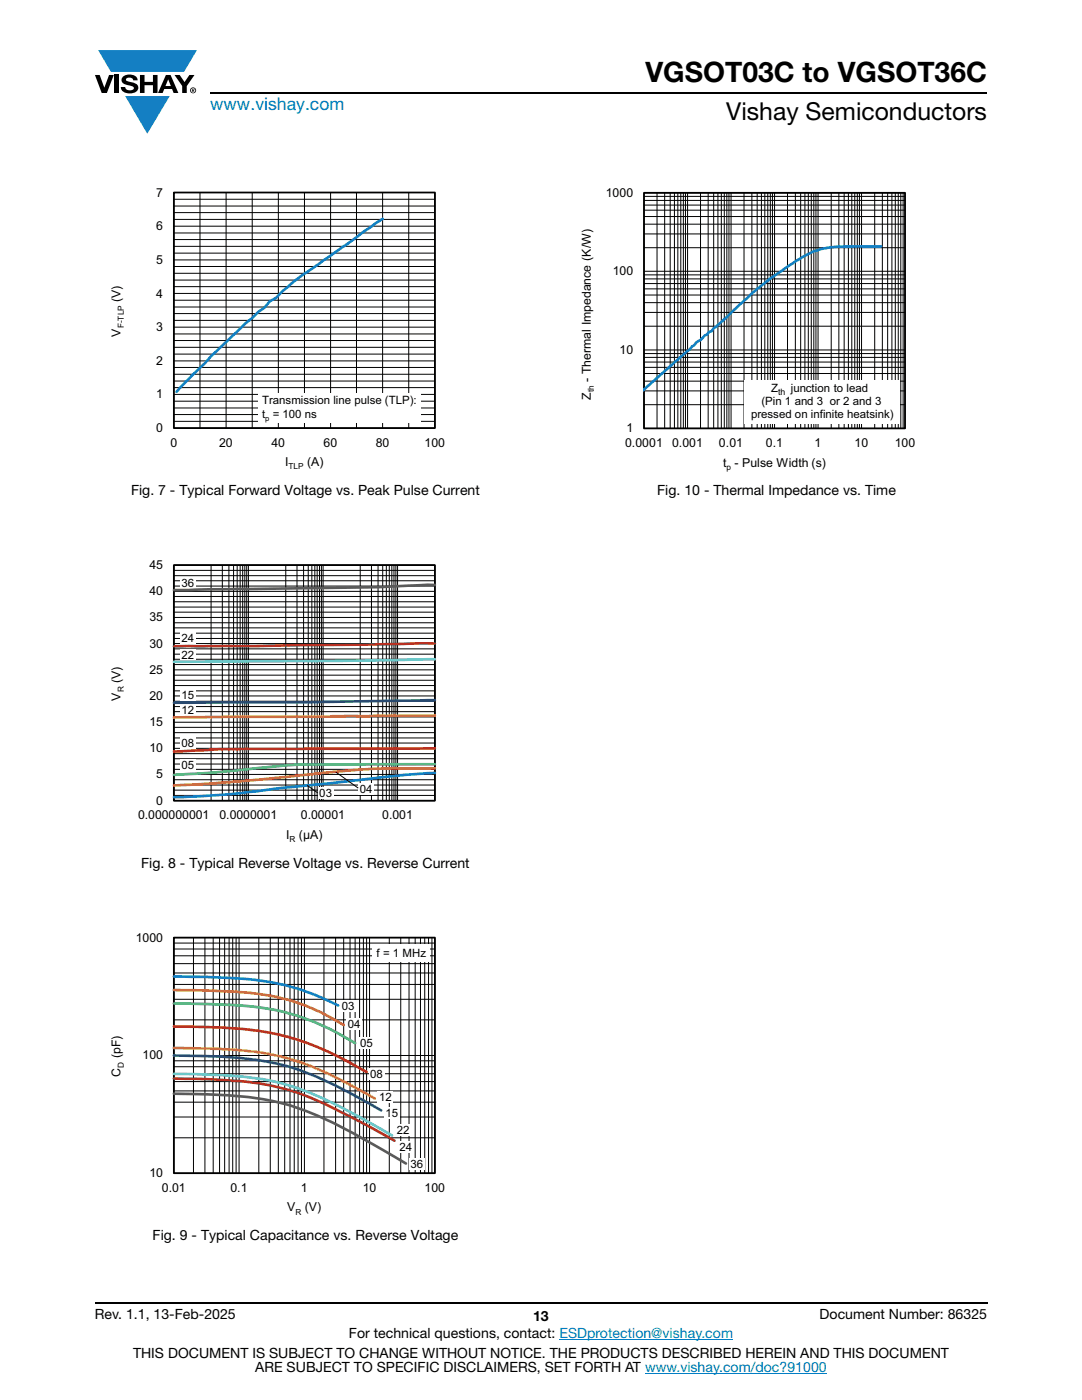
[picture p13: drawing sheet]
<svg xmlns="http://www.w3.org/2000/svg" width="216mm" height="279mm" viewBox="0 0 216 279" stroke-linecap="round" stroke-linejoin="round" font-family="sans-serif">
<defs><g id="words">
<text font-size="5.6" x="128.8" y="16.4">VGSOT03C to VGSOT36C</text>
<text font-size="4.9" x="144.9" y="24">Vishay Semiconductors</text>
<text font-size="3.5" fill="#007ec4" x="42" y="21.9">www.vishay.com</text>
<g font-size="2.8">
<text x="26.1" y="98.8">Fig. 7 - Typical Forward Voltage vs. Peak Pulse Current</text>
<text x="131.1" y="98.8">Fig. 10 - Thermal Impedance vs. Time</text>
<text x="28.2" y="173.2">Fig. 8 - Typical Reverse Voltage vs. Reverse Current</text>
<text x="30.4" y="247.5">Fig. 9 - Typical Capacitance vs. Reverse Voltage</text>
<text x="18.9" y="263.3">Rev. 1.1, 13-Feb-2025</text>
<text x="106.4" y="263.6">13</text>
<text x="163.6" y="263.3">Document Number: 86325</text>
<text x="69.6" y="267.1">For technical questions, contact: ESDprotection@vishay.com</text>
<text x="26.5" y="271">THIS DOCUMENT IS SUBJECT TO CHANGE WITHOUT NOTICE. THE PRODUCTS DESCRIBED HEREIN AND THIS DOCUMENT</text>
<text x="50.9" y="273.8">ARE SUBJECT TO SPECIFIC DISCLAIMERS, SET FORTH AT www.vishay.com/doc?91000</text>
</g>
<g font-size="2.5">
<text x="31.2" y="39.2">7</text>
<text x="120.9" y="39.3">1000</text>
<text x="31.2" y="45.9">6</text>
<text x="31.2" y="52.7">5</text>
<text x="31.2" y="59.4">4</text>
<text x="122.3" y="54.9">100</text>
<text x="24.1" y="60.3" transform="rotate(-90 24.1 60.3)">(V)</text>
<text x="24.1" y="67.2" transform="rotate(-90 24.1 67.2)">V</text>
<text x="31.2" y="66.1">3</text>
<text x="123.6" y="70.6">10</text>
<text x="31.2" y="72.8">2</text>
<text x="117.9" y="76.2" transform="rotate(-90 117.9 76.2)">- Thermal Impedance (K/W)</text>
<text x="31.2" y="79.5">1</text>
<text x="117.9" y="79.8" transform="rotate(-90 117.9 79.8)">Z</text>
<text x="31.2" y="86.2">0</text>
<text x="34" y="89.2">0</text>
<text x="43.7" y="89.2">20</text>
<text x="54.2" y="89.2">40</text>
<text x="64.6" y="89.2">60</text>
<text x="75" y="89.2">80</text>
<text x="84.7" y="89.2">100</text>
<text x="124.7" y="89.2">0.0001</text>
<text x="125" y="86.3">1</text>
<text x="134.1" y="89.2">0.001</text>
<text x="143.5" y="89.2">0.01</text>
<text x="152.8" y="89.2">0.1</text>
<text x="162.5" y="89.2">1</text>
<text x="170.5" y="89.2">10</text>
<text x="178.5" y="89.2">100</text>
<text x="56.9" y="93.1">I</text>
<text x="61.3" y="93.1">(A)</text>
<text x="144.3" y="93.1">t - Pulse Width (s)</text>
<text x="29.8" y="113.6">45</text>
<text x="29.8" y="118.8">40</text>
<text x="29.8" y="124">35</text>
<text x="29.8" y="129.2">30</text>
<text x="24.1" y="136.3" transform="rotate(-90 24.1 136.3)">(V)</text>
<text x="29.8" y="134.5">25</text>
<text x="24.1" y="139.8" transform="rotate(-90 24.1 139.8)">V</text>
<text x="29.8" y="139.7">20</text>
<text x="29.8" y="144.9">15</text>
<text x="29.8" y="150.1">10</text>
<text x="31.2" y="155.4">5</text>
<text x="31.2" y="160.6">0</text>
<text x="27.6" y="163.5">0.000000001</text>
<text x="43.8" y="163.5">0.0000001</text>
<text x="57.1" y="167.4">I</text>
<text x="59.7" y="167.4">(µA)</text>
<text x="60" y="163.5">0.00001</text>
<text x="76.3" y="163.5">0.001</text>
<text x="27.1" y="187.9">1000</text>
<text x="24.1" y="214.9" transform="rotate(-90 24.1 214.9)">C</text>
<text x="24.1" y="211.2" transform="rotate(-90 24.1 211.2)">(pF)</text>
<text x="28.5" y="211.4">100</text>
<text x="29.8" y="234.9">10</text>
<text x="32.3" y="237.9">0.01</text>
<text x="46" y="237.9">0.1</text>
<text x="60" y="237.9">1</text>
<text x="72.4" y="237.9">10</text>
<text x="84.7" y="237.9">100</text>
<text x="57.3" y="241.8">V</text>
<text x="60.8" y="241.8">(V)</text>
</g>
<g font-size="2.3">
<text x="52.3" y="80.6">Transmission line pulse (TLP):</text>
<text x="52.3" y="83.4">t = 100 ns</text>
<text x="149.9" y="83.4">pressed on infinite heatsink)</text>
<text x="151.9" y="80.8">(Pin 1 and 3 or 2 and 3</text>
<text x="153.9" y="78.1">Z</text>
<text x="157.8" y="78.1">junction to lead</text>
<text x="36.2" y="117.1">36</text>
<text x="36.2" y="128.2">24</text>
<text x="36.2" y="131.5">22</text>
<text x="36.2" y="139.5">15</text>
<text x="36.2" y="142.6">12</text>
<text x="36.2" y="149.1">08</text>
<text x="36.2" y="153.6">05</text>
<text x="63.7" y="159">03</text>
<text x="71.8" y="158.2">04</text>
<text x="75.2" y="190.9">f = 1 MHz</text>
<text x="68.2" y="201.7">03</text>
<text x="69.4" y="205.2">04</text>
<text x="71.9" y="209">05</text>
<text x="73.9" y="215.1">08</text>
<text x="75.6" y="219.6">12</text>
<text x="76.9" y="222.8">15</text>
<text x="79.2" y="226.4">22</text>
<text x="79.7" y="229.6">24</text>
<text x="81.9" y="233">36</text>
</g>
<text font-size="1.8" x="155.3" y="78.8">th</text>
<g font-size="1.7">
<text x="24.7" y="65.5" transform="rotate(-90 24.7 65.5)">F-TLP</text>
<text x="118.5" y="78.3" transform="rotate(-90 118.5 78.3)">th</text>
<text x="57.6" y="93.7">TLP</text>
<text x="145" y="93.7">p</text>
<text x="24.7" y="138.2" transform="rotate(-90 24.7 138.2)">R</text>
<text x="57.8" y="168">R</text>
<text x="24.7" y="213.1" transform="rotate(-90 24.7 213.1)">D</text>
<text x="59" y="242.4">R</text>
</g>
<text font-size="1.5" x="52.9" y="84">p</text>
</g></defs>
<g fill="#147fc3">
<path d="M19.6 10h19.7l-2.6 4.3h-1.1h-13.5z"/>
<path d="M25 19.2h8.9l-4.5 7.5z"/>
</g>
<g fill="#000">
<path d="M18.9 15h1l.9 2.5 1-2.5h.9l-1.4 3.6h-1zM22.9 15h.9v3.6h-.9zM24.6 15.3a2.1 2.1 0 0 1 2.8 .3l.1 .4h-.9a.79 .79 0 0 0-.7-.5 .79 .79 0 0 0-.8 .4l.3 .3 1 .2a1.08 1.08 0 0 1 1.2 1 1.08 1.08 0 0 1-1.1 1.2 1.73 1.73 0 0 1-2.4-1.2h.9a.96 .96 0 0 0 .8 .6 .96 .96 0 0 0 .9-.4 1.31 1.31 0 0 0-1.2-.6 1.03 1.03 0 0 1-1.1-.6 1.03 1.03 0 0 1 .2-1.1zM27.9 15h.9v1.3h1.7v-1.3h.9v3.6h-.9v-1.6h-1.7v1.6h-.9zM34.8 15h1.1l.9 1.4 1-1.4h1l-1.5 2.2v1.4h-.9v-1.4z"/>
<path d="M33.6 15.9l.5 1.3h-1.1zM33.1 15l-1.6 3.6h1l.3-.8h1.5l.3 .8h1l-1.6-3.6z"/>
<path d="M38.4 17.8h.2v.2h-.2zM38.3 17.7v.7h.1v-.3l.4 .3-.2-.3 .2-.2-.1-.2z"/>
<path d="M38.1 18a.46 .46 0 0 1 .9 0 .46 .46 0 0 1-.9 0zM37.9 18a.6 .6 0 0 0 1.2 0 .6 .6 0 0 0-1.2 0z"/>
</g>
<path d="M42 18.6h155M18.9 260h178.1" fill="none" stroke="#000" stroke-width=".36"/>
<path d="M111.6 267.3h34.7M128.7 274h36.3" fill="none" stroke="#007ec4" stroke-width=".2"/>
<g fill="none" stroke="#000" stroke-width=".2">
<path d="M34.7 39.8h52.1M34.7 38.4h52.1v47h-52.1zM39.9 38.4v47M45.1 38.4v47M50.3 38.4v47M55.5 38.4v47M60.8 38.4v47M66 38.4v47M71.1 38.4v47M76.3 38.4v47M81.6 38.4v47M34.7 59.9h52.1"/>
<path d="M34.7 57.2h52.1M34.7 55.9h52.1M34.7 54.5h52.1M34.7 53.2h52.1M34.7 50.5h52.1M34.7 49.2h52.1M34.7 47.8h52.1M34.7 46.5h52.1M34.7 43.8h52.1M34.7 42.4h52.1M34.7 41.1h52.1M34.7 58.6h52.1"/>
<path d="M34.7 51.9h52.1M34.7 45.1h52.1M34.7 77.4h52.1M34.7 76h52.1M34.7 74.7h52.1M34.7 73.3h52.1M34.7 70.7h52.1M34.7 69.3h52.1M34.7 68h52.1M34.7 66.6h52.1M34.7 63.9h52.1M34.7 62.6h52.1"/>
<path d="M34.7 61.3h52.1M34.7 78.7h52.1M34.7 72h52.1M34.7 65.3h52.1M34.7 84.1h52.1M34.7 82.7h52.1M34.7 81.4h52.1M34.7 80.1h52.1"/>
</g>
<path d="M34.7 38.4h52.1v47h-52.1z" fill="none" stroke="#000" stroke-width=".35"/>
<path d="M76.4 43.7l-3.8 2.5-3.3 2.5-6.4 4.5a40.3 40.3 0 0 0-7.8 6.2l-1.3 .7-1.1 1.3-1.2 .9-1.2 1.2-1.2 .9-7.1 6.8-6.8 7" fill="none" stroke="#147fc3" stroke-width=".53"/>
<path d="M51.5 78.5h32.4v5.8h-32.4z" fill="#fff"/>
<g fill="none" stroke="#000" stroke-width=".2">
<path d="M34.7 119h52.1M34.7 117h52.1M34.7 115.9h52.1M34.7 114.9h52.1M34.7 113.8h52.1M34.7 112.8h52.1v47h-52.1zM34.7 118h52.1M42.1 112.8v47M44.4 112.8v47M45.7 112.8v47M46.6 112.8v47M47.3 112.8v47"/>
<path d="M47.9 112.8v47M48.4 112.8v47M48.8 112.8v47M49.2 112.8v47M49.6 112.8v47M57 112.8v47M59.3 112.8v47M60.6 112.8v47M61.5 112.8v47M62.2 112.8v47M62.8 112.8v47M63.3 112.8v47"/>
<path d="M63.8 112.8v47M64.1 112.8v47M64.5 112.8v47M71.9 112.8v47M74.1 112.8v47M75.4 112.8v47M76.4 112.8v47M77.1 112.8v47M77.7 112.8v47M78.2 112.8v47M78.6 112.8v47M79 112.8v47"/>
<path d="M79.3 112.8v47M34.7 140h52.1M34.7 137.9h52.1M34.7 136.8h52.1M34.7 135.8h52.1M34.7 134.7h52.1M34.7 132.6h52.1M34.7 131.6h52.1M34.7 130.6h52.1M34.7 129.5h52.1M34.7 127.4h52.1M34.7 126.4h52.1"/>
<path d="M34.7 125.3h52.1M34.7 124.3h52.1M34.7 122.2h52.1M34.7 121.2h52.1M34.7 120.1h52.1M34.7 138.9h52.1M34.7 133.7h52.1M34.7 128.4h52.1M34.7 123.2h52.1M34.7 158.7h52.1M34.7 157.7h52.1M34.7 156.7h52.1"/>
<path d="M34.7 155.6h52.1M34.7 153.5h52.1M34.7 152.5h52.1M34.7 151.4h52.1M34.7 150.4h52.1M34.7 148.3h52.1M34.7 147.3h52.1M34.7 146.2h52.1M34.7 145.2h52.1M34.7 143.1h52.1M34.7 142h52.1M34.7 141h52.1"/>
<path d="M34.7 154.6h52.1M34.7 149.3h52.1M34.7 144.1h52.1"/>
</g>
<path d="M34.7 112.8h52.1v47h-52.1z" fill="none" stroke="#000" stroke-width=".35"/>
<g fill="#fff">
<path d="M35.9 115.1h3.1v2.3h-3.1z"/>
<path d="M35.9 126.2h3.1v2.4h-3.1z"/>
<path d="M35.9 129.6h3.1v2.3h-3.1z"/>
<path d="M35.9 137.5h3.1v2.4h-3.1z"/>
<path d="M35.9 140.6h3.1v2.3h-3.1z"/>
<path d="M35.9 147.1h3.1v2.4h-3.1z"/>
<path d="M35.9 151.6h3.1v2.3h-3.1z"/>
</g>
<path d="M86.8 154.3l-7.5 .5-23.3 2.5a156.8 156.8 0 0 1-21.3 1.8" fill="none" stroke="#147fc3" stroke-width=".53"/>
<path d="M86.8 153.3l-4.5 .1a161.1 161.1 0 0 0-23.8 1.5 347.1 347.1 0 0 1-23.8 1.9" fill="none" stroke="#f16b22" stroke-width=".53"/>
<path d="M86.8 152.5h-16.4a150.4 150.4 0 0 0-25.3 1.5l-10.4 .6" fill="none" stroke="#48b74e" stroke-width=".53"/>
<path d="M86.8 149.3l-29.1 .2a369.7 369.7 0 0 0-23 .5" fill="none" stroke="#ee1f23" stroke-width=".53"/>
<path d="M86.8 142.8l-52.1 .4" fill="none" stroke="#fec80b" stroke-width=".53"/>
<path d="M86.8 139.7l-25.3 .5h-26.8" fill="none" stroke="#2b5597" stroke-width=".53"/>
<path d="M86.8 131.6l-19.4 .3-32.7 .2" fill="none" stroke="#5dc7d2" stroke-width=".53"/>
<path d="M86.8 128.4l-38.7 .6h-13.4" fill="none" stroke="#823d1b" stroke-width=".53"/>
<path d="M86.8 116.7l-12.3 .5-39.8 .6" fill="none" stroke="#4e823b" stroke-width=".53"/>
<path d="M63.4 157h3.2v2.4h-3.2z" fill-rule="evenodd" fill="#fff"/>
<path d="M61.3 156.7l2.1 1.6" fill="none" stroke="#000" stroke-width=".2"/>
<path d="M71.5 156.2h3.1v2.4h-3.1z" fill="#fff"/>
<g fill="none" stroke="#000" stroke-width=".2">
<path d="M67 154.1l4.5 3.2M34.7 199.4h52.1M34.7 196.5h52.1M34.7 194.2h52.1M34.7 192.3h52.1M34.7 190.8h52.1M34.7 189.4h52.1M34.7 188.2h52.1M34.7 187.1h52.1v47h-52.1zM38.6 187.1v47M40.9 187.1v47M42.5 187.1v47"/>
<path d="M43.8 187.1v47M44.8 187.1v47M45.7 187.1v47M46.4 187.1v47M47.1 187.1v47M47.7 187.1v47M51.6 187.1v47M53.9 187.1v47M55.5 187.1v47M56.8 187.1v47M57.9 187.1v47M58.7 187.1v47"/>
<path d="M59.5 187.1v47M60.2 187.1v47M60.7 187.1v47M64.6 187.1v47M67 187.1v47M68.6 187.1v47M69.8 187.1v47M70.9 187.1v47M71.8 187.1v47M72.5 187.1v47M73.1 187.1v47M73.7 187.1v47"/>
<path d="M77.7 187.1v47M80 187.1v47M81.6 187.1v47M82.8 187.1v47M83.9 187.1v47M84.7 187.1v47M85.5 187.1v47M86.2 187.1v47M34.7 220h52.1M34.7 217.7h52.1M34.7 215.9h52.1M34.7 214.3h52.1"/>
<path d="M34.7 212.9h52.1M34.7 211.7h52.1M34.7 203.5h52.1M34.7 210.6h52.1M34.7 227.1h52.1M34.7 222.9h52.1"/>
</g>
<path d="M34.7 187.1h52.1v47h-52.1z" fill="none" stroke="#000" stroke-width=".35"/>
<path d="M34.7 194.9a129.6 129.6 0 0 1 19.2 1.1 45.1 45.1 0 0 1 13.6 4.7" fill="none" stroke="#147fc3" stroke-width=".53"/>
<path d="M34.7 197.6a124.7 124.7 0 0 1 19.8 1.2 40.5 40.5 0 0 1 14.1 5.8" fill="none" stroke="#f16b22" stroke-width=".53"/>
<path d="M34.7 200.3l7.1 .1a57.6 57.6 0 0 1 19.3 2.9 53.1 53.1 0 0 1 9.8 4.9" fill="none" stroke="#48b74e" stroke-width=".53"/>
<path d="M34.7 204.9a101.4 101.4 0 0 1 20.6 1.5 60.3 60.3 0 0 1 17.9 7.5" fill="none" stroke="#ee1f23" stroke-width=".53"/>
<path d="M34.7 209.1l5.2 .1a64 64 0 0 1 20.5 3 89.8 89.8 0 0 1 14.4 7" fill="none" stroke="#fec80b" stroke-width=".53"/>
<path d="M34.7 210.7l9 .2a51.4 51.4 0 0 1 25.9 7.1l6.5 3.6" fill="none" stroke="#2b5597" stroke-width=".53"/>
<path d="M34.7 214.3l6.9 .2a53.8 53.8 0 0 1 23.1 4.8l5.8 2.9 7.7 4.4" fill="none" stroke="#5dc7d2" stroke-width=".53"/>
<path d="M34.7 215.3l7 .1a53.5 53.5 0 0 1 23.2 5l9.4 4.8 4.4 2.4" fill="none" stroke="#823d1b" stroke-width=".53"/>
<path d="M34.7 218.3l7.1 .1a59.3 59.3 0 0 1 18.4 3 115.1 115.1 0 0 1 18.5 9.4l2.3 1.4" fill="none" stroke="#4e823b" stroke-width=".53"/>
<g fill="#fff">
<path d="M81.6 231h3.2v2.4h-3.2z"/>
<path d="M79.4 227.7h3.2v2.3h-3.2z"/>
<path d="M78.9 224.4h3.1v2.4h-3.1z"/>
<path d="M76.6 220.9h3.2v2.3h-3.2z"/>
<path d="M75.3 217.7h3.2v2.3h-3.2z"/>
<path d="M73.6 213.1h3.1v2.4h-3.1z"/>
<path d="M71.6 207h3.1v2.4h-3.1z"/>
<path d="M69.1 203.2h3.2v2.4h-3.2z"/>
<path d="M74.3 188.5h11.4v3.5h-11.4z"/>
</g>
<path d="M67.9 199.7h3.2v2.3h-3.2z" fill-rule="evenodd" fill="#fff"/>
<g fill="none" stroke="#000" stroke-width=".2">
<path d="M128.5 40h52.1M128.5 39.2h52.1M128.5 38.5h52.1v47h-52.1zM131.1 38.5v47M132.6 38.5v47M133.7 38.5v47M134.6 38.5v47M135.3 38.5v47M135.8 38.5v47M136.4 38.5v47M136.8 38.5v47M137.2 38.5v47"/>
<path d="M139.8 38.5v47M141.3 38.5v47M142.4 38.5v47M143.3 38.5v47M143.9 38.5v47M144.5 38.5v47M145 38.5v47M145.5 38.5v47M145.9 38.5v47M148.5 38.5v47M150 38.5v47M151.1 38.5v47"/>
<path d="M151.9 38.5v47M152.6 38.5v47M153.2 38.5v47M153.7 38.5v47M154.1 38.5v47M154.6 38.5v47M157.1 38.5v47M158.7 38.5v47M159.8 38.5v47M160.6 38.5v47M161.3 38.5v47M161.9 38.5v47"/>
<path d="M162.4 38.5v47M162.8 38.5v47M163.2 38.5v47M165.9 38.5v47M167.4 38.5v47M168.4 38.5v47M169.3 38.5v47M170 38.5v47M170.6 38.5v47M171.1 38.5v47M171.5 38.5v47M171.9 38.5v47"/>
<path d="M174.5 38.5v47M176.1 38.5v47M177.1 38.5v47M178 38.5v47M178.6 38.5v47M179.2 38.5v47M179.7 38.5v47M180.2 38.5v47M128.5 58.9h52.1M128.5 57.7h52.1M128.5 56.6h52.1M128.5 55.7h52.1"/>
<path d="M128.5 54.9h52.1M128.5 49.4h52.1M128.5 46.7h52.1M128.5 44.7h52.1M128.5 43.2h52.1M128.5 41.9h52.1M128.5 40.9h52.1M128.5 54.1h52.1M128.5 78h52.1M128.5 76.1h52.1M128.5 74.5h52.1M128.5 73.3h52.1"/>
<path d="M128.5 72.3h52.1M128.5 71.3h52.1M128.5 70.6h52.1M128.5 65.1h52.1M128.5 62.3h52.1M128.5 60.4h52.1M128.5 69.8h52.1M128.5 80.8h52.1"/>
</g>
<path d="M128.5 38.5h52.1v47h-52.1z" fill="none" stroke="#000" stroke-width=".35"/>
<path d="M175.8 49.2h-5.6a17.9 17.9 0 0 0-9.7 1.9l-3.8 2.4a76.1 76.1 0 0 0-12.2 10.2l-1.7 1.6-.4 .2-.4 .6-.5 .1-.4 .6-.4 .1a4.3 4.3 0 0 1-1.8 1.5l-1.2 1.3-9.3 8.1" fill="none" stroke="#147fc3" stroke-width=".53"/>
<path d="M148.6 76h31v8.6h-31z" fill="#fff"/>
<use href="#words"/>
</svg>
